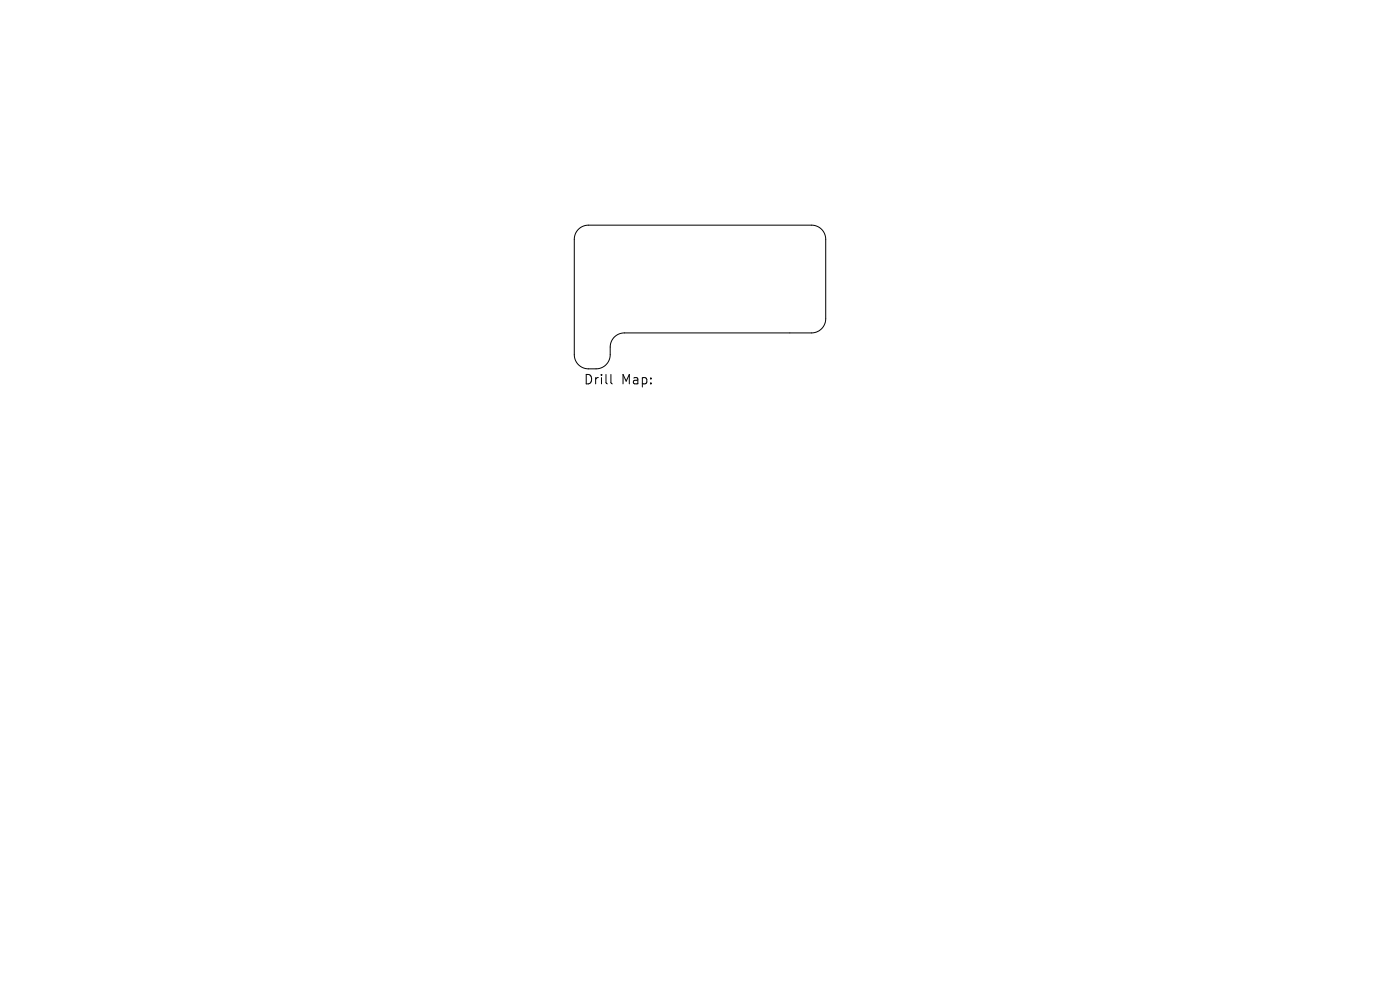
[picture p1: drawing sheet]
<svg xmlns="http://www.w3.org/2000/svg" width="297mm" height="210mm" viewBox="0 0 297 210" stroke-linecap="round" stroke-linejoin="round" font-family="sans-serif">
<defs><g id="words">
<g font-size="2.8">
<text x="123.8" y="81.8">Drill</text>
<text x="131.8" y="81.8">Map:</text>
</g>
</g></defs>
<path d="M122.7 48.6a3 3 0 0 1 2.1-.8h47.4a3 3 0 0 1 3 3v16.8a3 3 0 0 1-3 3h-39.7a3 3 0 0 0-3 3v1.6a3 3 0 0 1-3 3h-1.7a3 3 0 0 1-3-3v-24.4a3 3 0 0 1 .9-2.2zM129.6 79.4v1.7l.3 .3" fill="none" stroke="#000" stroke-width=".21"/>
<use href="#words"/>
</svg>
